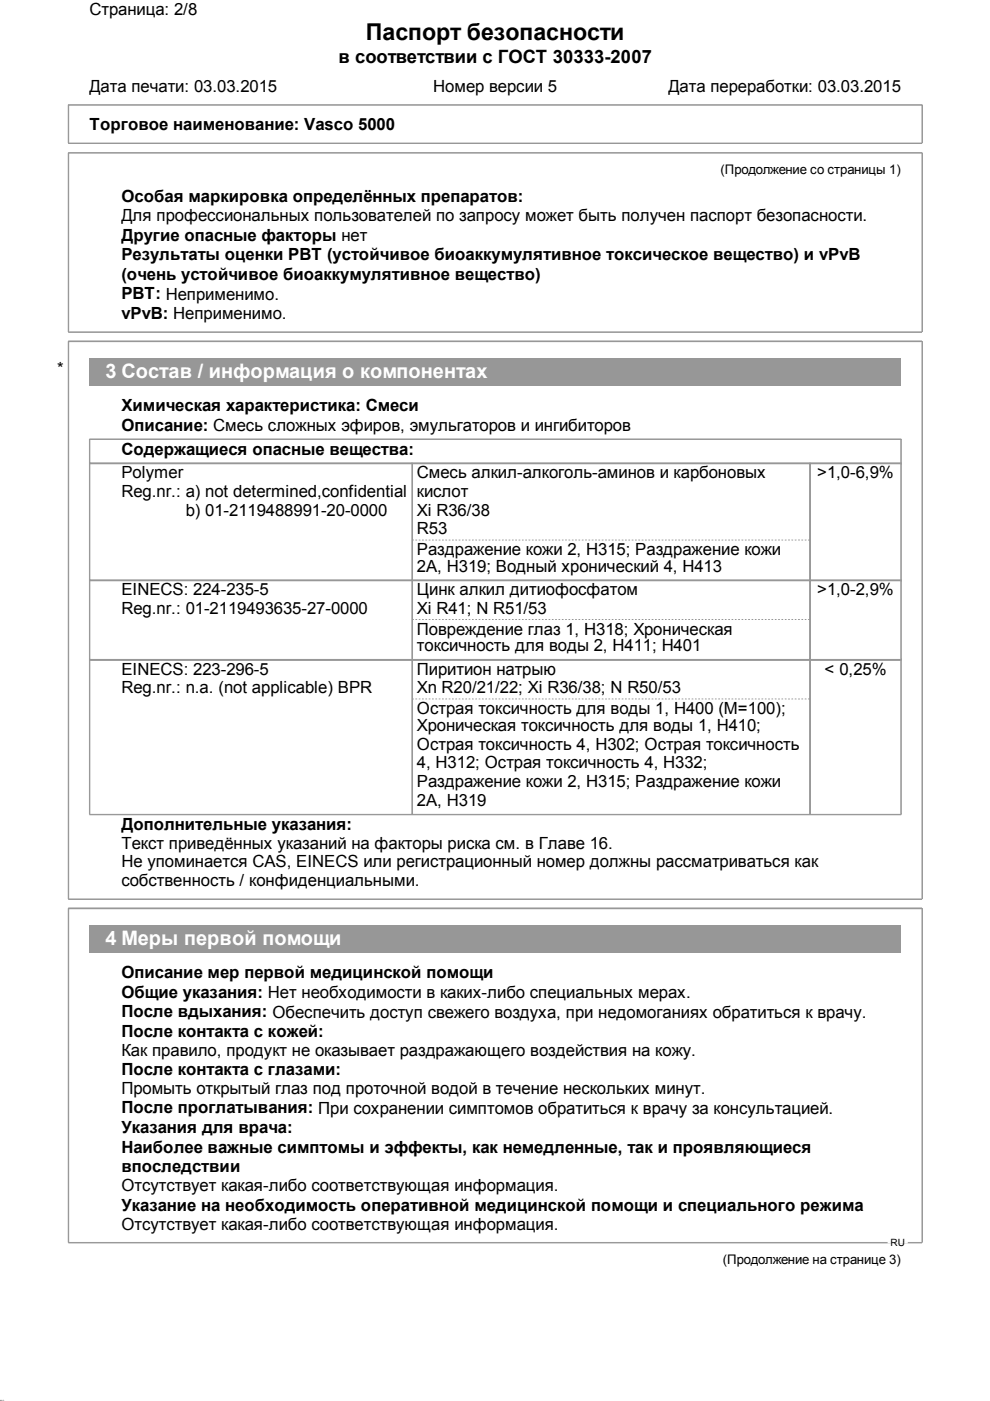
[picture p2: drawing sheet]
<svg xmlns="http://www.w3.org/2000/svg" width="210mm" height="297mm" viewBox="0 0 210 297" stroke-linecap="round" stroke-linejoin="round" font-family="sans-serif">
<defs><g id="words">
<text font-size="4.9" x="77.6" y="8.5">Паспорт безопасности</text>
<g font-size="4.2" fill="#fff">
<text x="22.4" y="80.1">3 Состав / информация о компонентах</text>
<text x="22.4" y="200.3">4 Меры первой помощи</text>
</g>
<text font-size="3.9" x="71.8" y="13.3">в соответствии с ГОСТ 30333-2007</text>
<g font-size="3.6">
<text x="19" y="3.2">Страница: 2/8</text>
<text x="19" y="19.5">Дата печати: 03.03.2015</text>
<text x="91.9" y="19.5">Номер версии 5</text>
<text x="141.7" y="19.5">Дата переработки: 03.03.2015</text>
<text x="19" y="27.5">Торговое наименование: Vasco 5000</text>
<text x="25.7" y="42.9">Особая маркировка определённых препаратов:</text>
<text x="25.7" y="46.9">Для профессиональных пользователей по запросу может быть получен паспорт безопасности.</text>
<text x="25.7" y="51">Другие опасные факторы нет</text>
<text x="25.7" y="55.1">Результаты оценки PBT (устойчивое биоаккумулятивное токсическое вещество) и vPvB</text>
<text x="25.7" y="59.3">(очень устойчивое биоаккумулятивное вещество)</text>
<text x="25.7" y="63.4">PBT: Неприменимо.</text>
<text x="25.7" y="67.6">vPvB: Неприменимо.</text>
<text x="12.1" y="79.4">*</text>
<text x="25.7" y="87.2">Химическая характеристика: Смеси</text>
<text x="25.7" y="91.3">Описание: Смесь сложных эфиров, эмульгаторов и ингибиторов</text>
<text x="25.7" y="96.4">Содержащиеся опасные вещества:</text>
<text x="25.7" y="101.4">Polymer</text>
<text x="88.4" y="101.4">Смесь алкил-алкоголь-аминов и карбоновых</text>
<text x="173.2" y="101.4">&gt;1,0-6,9%</text>
<text x="25.7" y="105.4">Reg.nr.: a) not determined,confidential</text>
<text x="88.4" y="105.4">кислот</text>
<text x="39.4" y="109.3">b) 01-2119488991-20-0000</text>
<text x="88.4" y="109.3">Xi R36/38</text>
<text x="88.4" y="113.3">R53</text>
<text x="88.4" y="117.7">Раздражение кожи 2, H315; Раздражение кожи</text>
<text x="88.4" y="121.3">2A, H319; Водный хронический 4, H413</text>
<text x="25.7" y="126.2">EINECS: 224-235-5</text>
<text x="25.7" y="130.2">Reg.nr.: 01-2119493635-27-0000</text>
<text x="88.4" y="126.2">Цинк алкил дитиофосфатом</text>
<text x="88.4" y="130.2">Xi R41; N R51/53</text>
<text x="173.2" y="126.2">&gt;1,0-2,9%</text>
<text x="88.4" y="134.6">Повреждение глаз 1, H318; Хроническая</text>
<text x="25.7" y="143">EINECS: 223-296-5</text>
<text x="88.4" y="138.1">токсичность для воды 2, H411; H401</text>
<text x="88.4" y="143">Пиритион натрыю</text>
<text x="174.8" y="143">&lt; 0,25%</text>
<text x="25.7" y="147">Reg.nr.: n.a. (not applicable) BPR</text>
<text x="88.4" y="147">Xn R20/21/22; Xi R36/38; N R50/53</text>
<text x="88.4" y="151.4">Острая токсичность для воды 1, H400 (M=100);</text>
<text x="88.4" y="155">Хроническая токсичность для воды 1, H410;</text>
<text x="88.4" y="158.9">Острая токсичность 4, H302; Острая токсичность</text>
<text x="88.4" y="162.9">4, H312; Острая токсичность 4, H332;</text>
<text x="88.4" y="166.9">Раздражение кожи 2, H315; Раздражение кожи</text>
<text x="88.4" y="170.9">2A, H319</text>
<text x="25.7" y="175.9">Дополнительные указания:</text>
<text x="25.7" y="179.9">Текст приведённых указаний на факторы риска см. в Главе 16.</text>
<text x="25.7" y="183.9">Не упоминается CAS, EINECS или регистрационный номер должны рассматриваться как</text>
<text x="25.7" y="187.9">собственность / конфиденциальными.</text>
<text x="25.7" y="207.4">Описание мер первой медицинской помощи</text>
<text x="25.7" y="211.5">Общие указания: Нет необходимости в каких-либо специальных мерах.</text>
<text x="25.7" y="215.7">После вдыхания: Обеспечить доступ свежего воздуха, при недомоганиях обратиться к врачу.</text>
<text x="25.7" y="219.8">После контакта с кожей:</text>
<text x="25.7" y="223.9">Как правило, продукт не оказывает раздражающего воздействия на кожу.</text>
<text x="25.7" y="228">После контакта с глазами:</text>
<text x="25.7" y="232">Промыть открытый глаз под проточной водой в течение нескольких минут.</text>
<text x="25.7" y="236.1">После проглатывания: При сохранении симптомов обратиться к врачу за консультацией.</text>
<text x="25.7" y="240.2">Указания для врача:</text>
<text x="25.7" y="244.4">Наиболее важные симптомы и эффекты, как немедленные, так и проявляющиеся</text>
<text x="25.7" y="248.5">впоследствии</text>
<text x="25.7" y="252.6">Отсутствует какая-либо соответствующая информация.</text>
<text x="25.7" y="256.7">Указание на необходимость оперативной медицинской помощи и специального режима</text>
<text x="25.7" y="260.7">Отсутствует какая-либо соответствующая информация.</text>
</g>
<g font-size="2.8">
<text x="152.7" y="36.9">(Продолжение со страницы 1)</text>
<text x="153.2" y="268.1">(Продолжение на странице 3)</text>
</g>
<text font-size="2.1" x="188.8" y="264.3">RU</text>
<text font-size=".3" x="0" y="297">40.1.0</text>
</g></defs>
<path d="M14.5 22.2h181v8.1h-181zM14.5 22.3h181M14.5 30.4h181M14.5 32.4h181v38h-181zM14.5 32.5h181M14.6 22.2v8.1M14.6 32.4v38M195.6 22.2v8.1M195.6 32.4v38M14.5 70.5h181M14.5 72.3h181M14.5 72.4h181" fill="none" stroke="#8f999f" stroke-width=".21"/>
<path d="M19 76h171.9v5.7h-171.9z" fill="#8f999f"/>
<g fill="none" stroke="#8f999f" stroke-width=".21">
<path d="M14.5 72.3h181v118.3h-181zM14.5 72.4h181M14.6 72.3v118.3M195.6 72.3v118.3M19 93.1h172.1v79.6h-172.1zM19 93.2h172.1M19 98.2h172.1M19 98.3h172.1M19 93.1v79.6M87.4 98.2v74.5M87.5 98.2v74.5M171.7 98.2v74.5"/>
<path d="M171.8 98.2v74.5M191 93.1v79.6M19 123h172.1M19 123.1h172.1M19 139.9h172.1M19 140h172.1M19 139.8h172.1M19 172.7h172.1M14.5 190.7h181M14.5 192.6h181"/>
</g>
<path d="M87.4 114.5h84.4M87.4 131.3h84.4M87.4 148.2h84.4" fill="none" stroke="#8f999f" stroke-width=".21" stroke-dasharray=".4 .4 .4 .4 .4 .4 .4 .4" stroke-linecap="butt"/>
<path d="M19 196.2h171.9v5.8h-171.9z" fill="#8f999f"/>
<path d="M14.5 192.6h181v70.8h-181zM14.5 192.6h181M14.6 192.6v70.8M195.6 192.6v70.8M14.5 263.5h181" fill="none" stroke="#8f999f" stroke-width=".21"/>
<path d="M188.2 263.4h4.2M188.2 263.5h4.2" fill="none" stroke="#fff" stroke-width=".21"/>
<use href="#words"/>
</svg>
